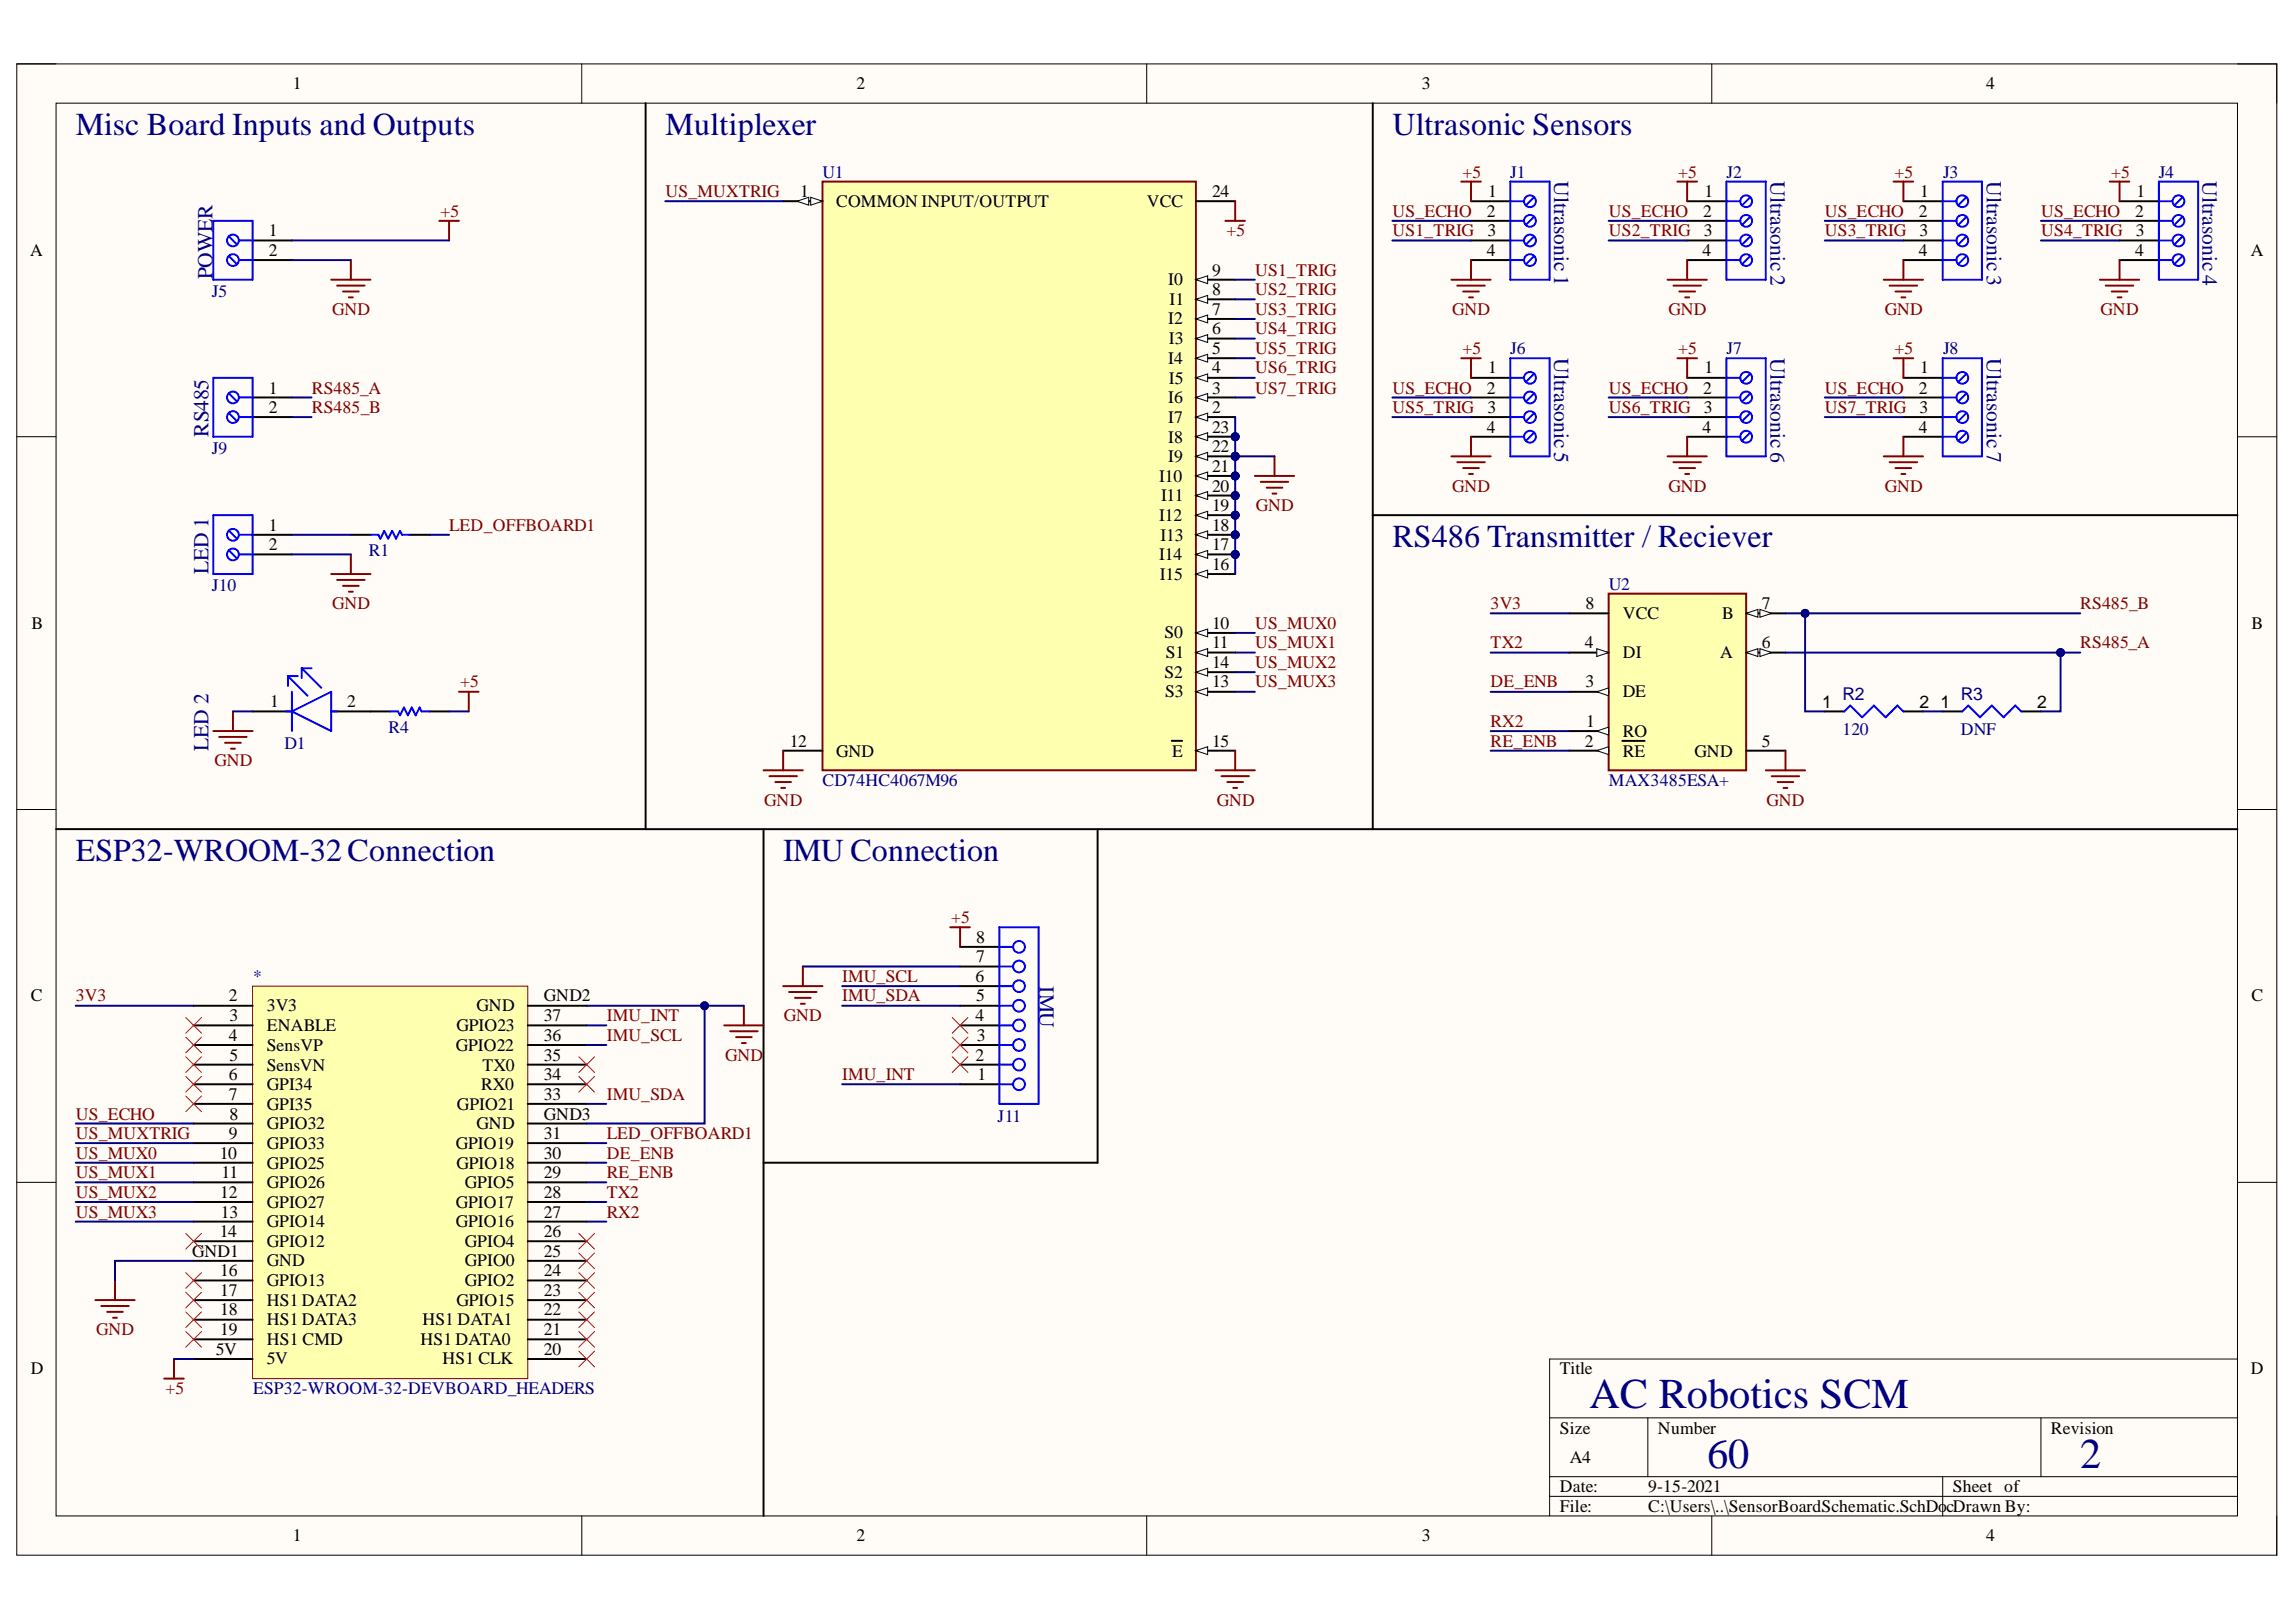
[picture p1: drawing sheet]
<svg xmlns="http://www.w3.org/2000/svg" width="297mm" height="210mm" viewBox="0 0 297 210" stroke-linecap="round" stroke-linejoin="round" font-family="sans-serif">
<defs><g id="words">
<g font-size="5.5" fill="#000080">
<text x="205.6" y="182.2">AC Robotics SCM</text>
<text x="220.8" y="189.9">60</text>
<text x="269.1" y="189.9">2</text>
</g>
<g font-size="4.1" fill="#000080">
<text x="9.8" y="17.5">Misc Board Inputs and Outputs</text>
<text x="86.1" y="17.5">Multiplexer</text>
<text x="180.2" y="17.5">Ultrasonic Sensors</text>
<text x="180.2" y="70.8">RS486 Transmitter / Reciever</text>
<text x="9.8" y="111.4">ESP32-WROOM-32 Connection</text>
<text x="101.3" y="111.4">IMU Connection</text>
</g>
<g font-size="2.8" fill="#000080">
<text x="201" y="23.5" transform="rotate(90 201 23.5)">Ultrasonic1</text>
<text x="229" y="23.5" transform="rotate(90 229 23.5)">Ultrasonic2</text>
<text x="257" y="23.5" transform="rotate(90 257 23.5)">Ultrasonic3</text>
<text x="285" y="23.5" transform="rotate(90 285 23.5)">Ultrasonic4</text>
<text x="27.5" y="36.2" transform="rotate(-90 27.5 36.2)">POWER</text>
<text x="201" y="46.4" transform="rotate(90 201 46.4)">Ultrasonic5</text>
<text x="229" y="46.4" transform="rotate(90 229 46.4)">Ultrasonic6</text>
<text x="257" y="46.4" transform="rotate(90 257 46.4)">Ultrasonic7</text>
<text x="27" y="56.5" transform="rotate(-90 27 56.5)">RS485</text>
<text x="27" y="74.3" transform="rotate(-90 27 74.3)">LED 1</text>
<text x="27" y="97.2" transform="rotate(-90 27 97.2)">LED 2</text>
<text x="134.5" y="127.7" transform="rotate(90 134.5 127.7)">IMU</text>
</g>
<g font-size="2.3">
<text x="37.9" y="11.6">1</text>
<text x="110.8" y="11.6">2</text>
<text x="184" y="11.6">3</text>
<text x="257" y="11.6">4</text>
<text x="103.5" y="25.5">1</text>
<text x="108.2" y="26.8">COMMON INPUT/OUTPUT</text>
<text x="148.4" y="26.8">VCC</text>
<text x="156.8" y="25.5">24</text>
<text x="192.3" y="28">2</text>
<text x="192.5" y="25.5">1</text>
<text x="220.3" y="28">2</text>
<text x="220.5" y="25.5">1</text>
<text x="248.2" y="28">2</text>
<text x="248.4" y="25.5">1</text>
<text x="276.2" y="28">2</text>
<text x="276.4" y="25.5">1</text>
<text x="3.9" y="33.1">A</text>
<text x="34.8" y="30.6">1</text>
<text x="34.8" y="33.1">2</text>
<text x="156.8" y="35.7">9</text>
<text x="192.3" y="33.1">4</text>
<text x="192.4" y="30.6">3</text>
<text x="220.2" y="33.1">4</text>
<text x="220.4" y="30.6">3</text>
<text x="248.2" y="33.1">4</text>
<text x="248.3" y="30.6">3</text>
<text x="276.2" y="33.1">4</text>
<text x="276.3" y="30.6">3</text>
<text x="291.2" y="33.1">A</text>
<text x="151.1" y="36.9">I0</text>
<text x="151.1" y="42">I2</text>
<text x="151.3" y="39.5">I1</text>
<text x="156.8" y="38.2">8</text>
<text x="156.8" y="40.7">7</text>
<text x="151.1" y="47.1">I4</text>
<text x="151.2" y="44.5">I3</text>
<text x="156.8" y="43.3">6</text>
<text x="156.8" y="45.8">5</text>
<text x="34.8" y="50.9">1</text>
<text x="34.8" y="53.5">2</text>
<text x="151.1" y="52.2">I6</text>
<text x="151.2" y="49.7">I5</text>
<text x="156.8" y="48.3">4</text>
<text x="156.8" y="50.9">3</text>
<text x="156.8" y="53.5">2</text>
<text x="192.3" y="50.9">2</text>
<text x="192.4" y="53.5">3</text>
<text x="192.5" y="48.3">1</text>
<text x="220.3" y="50.9">2</text>
<text x="220.4" y="53.5">3</text>
<text x="220.5" y="48.3">1</text>
<text x="248.2" y="50.9">2</text>
<text x="248.3" y="53.5">3</text>
<text x="248.4" y="48.3">1</text>
<text x="151.1" y="54.7">I7</text>
<text x="151.1" y="57.3">I8</text>
<text x="151.1" y="59.8">I9</text>
<text x="156.8" y="56">23</text>
<text x="156.8" y="58.5">22</text>
<text x="192.3" y="56">4</text>
<text x="220.2" y="56">4</text>
<text x="248.2" y="56">4</text>
<text x="150" y="62.3">I10</text>
<text x="150.2" y="64.9">I11</text>
<text x="156.8" y="61.1">21</text>
<text x="156.8" y="63.6">20</text>
<text x="34.8" y="68.7">1</text>
<text x="34.8" y="71.2">2</text>
<text x="150" y="67.4">I12</text>
<text x="150.1" y="70">I13</text>
<text x="156.8" y="66.2">19</text>
<text x="156.8" y="68.7">18</text>
<text x="156.8" y="71.2">17</text>
<text x="150" y="72.5">I14</text>
<text x="150" y="75">I15</text>
<text x="156.8" y="73.8">16</text>
<text x="4.1" y="81.4">B</text>
<text x="150.6" y="82.6">S0</text>
<text x="156.8" y="81.4">10</text>
<text x="156.8" y="83.9">11</text>
<text x="205" y="83.9">4</text>
<text x="205.1" y="78.8">8</text>
<text x="209.9" y="80.1">VCC</text>
<text x="222.8" y="80.1">B</text>
<text x="227.9" y="83.9">6</text>
<text x="227.9" y="78.8">7</text>
<text x="291.3" y="81.4">B</text>
<text x="150.6" y="87.7">S2</text>
<text x="150.8" y="85.2">S1</text>
<text x="156.8" y="86.4">14</text>
<text x="156.8" y="89">13</text>
<text x="205.1" y="89">3</text>
<text x="209.9" y="85.2">DI</text>
<text x="222.5" y="85.2">A</text>
<text x="34.9" y="91.5">1</text>
<text x="44.9" y="91.5">2</text>
<text x="150.7" y="90.2">S3</text>
<text x="205.2" y="94.1">1</text>
<text x="209.9" y="90.2">DE</text>
<text x="209.9" y="95.4">RO</text>
<text x="235.7" y="91.6">1</text>
<text x="248.3" y="91.6">2</text>
<text x="251" y="91.6">1</text>
<text x="263.6" y="91.6">2</text>
<text x="102.2" y="96.6">12</text>
<text x="108.2" y="97.9">GND</text>
<text x="151.7" y="97.9">E</text>
<text x="156.8" y="96.6">15</text>
<text x="205" y="96.6">2</text>
<text x="209.9" y="97.9">RE</text>
<text x="219.2" y="97.9">GND</text>
<text x="227.9" y="96.6">5</text>
<text x="126.3" y="124.5">7</text>
<text x="126.3" y="122">8</text>
<text x="4" y="129.6">C</text>
<text x="29.6" y="129.6">2</text>
<text x="34.5" y="130.9">3V3</text>
<text x="61.7" y="130.9">GND</text>
<text x="70.4" y="129.6">GND2</text>
<text x="126.2" y="127.1">6</text>
<text x="126.3" y="129.6">5</text>
<text x="291.3" y="129.6">C</text>
<text x="29.6" y="134.7">4</text>
<text x="29.7" y="132.1">3</text>
<text x="29.7" y="137.3">5</text>
<text x="34.5" y="133.4">ENABLE</text>
<text x="34.5" y="136">SensVP</text>
<text x="59" y="136">GPIO22</text>
<text x="59" y="133.4">GPIO23</text>
<text x="70.4" y="132.1">37</text>
<text x="70.4" y="134.7">36</text>
<text x="70.4" y="137.3">35</text>
<text x="126.2" y="137.3">2</text>
<text x="126.2" y="132.1">4</text>
<text x="126.4" y="134.7">3</text>
<text x="29.6" y="139.8">6</text>
<text x="29.6" y="142.4">7</text>
<text x="34.5" y="138.6">SensVN</text>
<text x="34.5" y="141.1">GPI34</text>
<text x="34.5" y="143.6">GPI35</text>
<text x="59.1" y="143.6">GPIO21</text>
<text x="62.3" y="141.1">RX0</text>
<text x="62.4" y="138.6">TX0</text>
<text x="70.4" y="139.8">34</text>
<text x="70.4" y="142.4">33</text>
<text x="126.4" y="139.8">1</text>
<text x="28.4" y="150">10</text>
<text x="29.6" y="147.4">9</text>
<text x="29.7" y="144.9">8</text>
<text x="34.5" y="146.2">GPIO32</text>
<text x="34.5" y="148.7">GPIO33</text>
<text x="59" y="148.7">GPIO19</text>
<text x="61.7" y="146.2">GND</text>
<text x="70.4" y="144.9">GND3</text>
<text x="70.4" y="147.4">31</text>
<text x="70.4" y="150">30</text>
<text x="28.5" y="155">12</text>
<text x="28.7" y="152.5">11</text>
<text x="34.5" y="151.2">GPIO25</text>
<text x="34.5" y="153.8">GPIO26</text>
<text x="59" y="151.2">GPIO18</text>
<text x="60.1" y="153.8">GPIO5</text>
<text x="70.4" y="152.5">29</text>
<text x="70.4" y="155">28</text>
<text x="28.4" y="160.1">14</text>
<text x="28.6" y="157.6">13</text>
<text x="34.5" y="156.3">GPIO27</text>
<text x="34.5" y="158.8">GPIO14</text>
<text x="34.5" y="161.4">GPIO12</text>
<text x="59" y="156.3">GPIO17</text>
<text x="59" y="158.8">GPIO16</text>
<text x="60.1" y="161.4">GPIO4</text>
<text x="70.4" y="157.6">27</text>
<text x="70.4" y="160.1">26</text>
<text x="24.9" y="162.6">GND1</text>
<text x="28.5" y="165.2">16</text>
<text x="28.5" y="167.7">17</text>
<text x="34.5" y="163.9">GND</text>
<text x="34.5" y="166.4">GPIO13</text>
<text x="60.1" y="163.9">GPIO0</text>
<text x="60.1" y="166.4">GPIO2</text>
<text x="70.4" y="162.6">25</text>
<text x="70.4" y="165.2">24</text>
<text x="70.4" y="167.7">23</text>
<text x="28.5" y="170.2">18</text>
<text x="28.5" y="172.8">19</text>
<text x="34.5" y="169">HS1 DATA2</text>
<text x="34.5" y="171.5">HS1 DATA3</text>
<text x="54.6" y="171.5">HS1 DATA1</text>
<text x="59" y="169">GPIO15</text>
<text x="70.4" y="170.2">22</text>
<text x="70.4" y="172.8">21</text>
<text x="4" y="177.8">D</text>
<text x="27.9" y="175.3">5V</text>
<text x="34.5" y="174">HS1 CMD</text>
<text x="34.5" y="176.6">5V</text>
<text x="54.4" y="174">HS1 DATA0</text>
<text x="57.3" y="176.6">HS1 CLK</text>
<text x="70.4" y="175.3">20</text>
<text x="201.8" y="177.8">Title</text>
<text x="291.2" y="177.8">D</text>
<text x="201.8" y="185.5">Size</text>
<text x="214.5" y="185.5">Number</text>
<text x="265.3" y="185.5">Revision</text>
<text x="203.1" y="189.3">A4</text>
<text x="201.8" y="193.1">Date:</text>
<text x="201.8" y="195.7">File:</text>
<text x="213.2" y="193.1">9-15-2021</text>
<text x="213.2" y="195.7">C:\Users\..\SensorBoardSchematic.SchDo</text>
<text x="251.8" y="195.7">cDrawn By:</text>
<text x="252.6" y="193.1">Sheet of</text>
<text x="37.9" y="199.5">1</text>
<text x="110.8" y="199.5">2</text>
<text x="184" y="199.5">3</text>
<text x="257" y="199.5">4</text>
</g>
<g font-size="2.3" fill="#000080">
<text x="106.4" y="23">U1</text>
<text x="195.4" y="23">J1</text>
<text x="223.4" y="23">J2</text>
<text x="251.4" y="23">J3</text>
<text x="279.3" y="23">J4</text>
<text x="27.4" y="38.4">J5</text>
<text x="195.4" y="45.8">J6</text>
<text x="223.4" y="45.8">J7</text>
<text x="251.4" y="45.8">J8</text>
<text x="27.4" y="58.8">J9</text>
<text x="47.7" y="72">R1</text>
<text x="27.4" y="76.5">J10</text>
<text x="208.2" y="76.3">U2</text>
<text x="50.2" y="94.9">R4</text>
<text x="238.3" y="95.1">120</text>
<text x="238.3" y="90.6">R2</text>
<text x="253.7" y="95.1">DNF</text>
<text x="253.7" y="90.6">R3</text>
<text x="36.8" y="96.9">D1</text>
<text x="106.4" y="101.7">CD74HC4067M96</text>
<text x="208.2" y="101.7">MAX3485ESA+</text>
<text x="32.7" y="127.1">*</text>
<text x="129.1" y="145.1">J11</text>
<text x="32.7" y="180.5">ESP32-WROOM-32-DEVBOARD_HEADERS</text>
</g>
<g font-size="2.3" fill="#800000">
<text x="189.2" y="23">+5</text>
<text x="217.1" y="23">+5</text>
<text x="245.1" y="23">+5</text>
<text x="273.1" y="23">+5</text>
<text x="57" y="28">+5</text>
<text x="86.1" y="25.5">US_MUXTRIG</text>
<text x="180.2" y="28">US_ECHO</text>
<text x="208.2" y="28">US_ECHO</text>
<text x="236.1" y="28">US_ECHO</text>
<text x="264.1" y="28">US_ECHO</text>
<text x="158.7" y="30.6">+5</text>
<text x="162.4" y="35.7">US1_TRIG</text>
<text x="180.2" y="30.6">US1_TRIG</text>
<text x="208.2" y="30.6">US2_TRIG</text>
<text x="236.1" y="30.6">US3_TRIG</text>
<text x="264.1" y="30.6">US4_TRIG</text>
<text x="43" y="40.7">GND</text>
<text x="162.4" y="40.7">US3_TRIG</text>
<text x="162.4" y="38.2">US2_TRIG</text>
<text x="187.9" y="40.7">GND</text>
<text x="215.9" y="40.7">GND</text>
<text x="243.8" y="40.7">GND</text>
<text x="271.8" y="40.7">GND</text>
<text x="162.4" y="45.8">US5_TRIG</text>
<text x="162.4" y="43.3">US4_TRIG</text>
<text x="189.2" y="45.8">+5</text>
<text x="217.1" y="45.8">+5</text>
<text x="245.1" y="45.8">+5</text>
<text x="40.3" y="50.9">RS485_A</text>
<text x="40.3" y="53.5">RS485_B</text>
<text x="162.4" y="50.9">US7_TRIG</text>
<text x="162.4" y="48.3">US6_TRIG</text>
<text x="180.2" y="50.9">US_ECHO</text>
<text x="180.2" y="53.5">US5_TRIG</text>
<text x="208.2" y="50.9">US_ECHO</text>
<text x="208.2" y="53.5">US6_TRIG</text>
<text x="236.1" y="50.9">US_ECHO</text>
<text x="236.1" y="53.5">US7_TRIG</text>
<text x="187.9" y="63.6">GND</text>
<text x="215.9" y="63.6">GND</text>
<text x="243.8" y="63.6">GND</text>
<text x="58.1" y="68.7">LED_OFFBOARD1</text>
<text x="162.5" y="66.2">GND</text>
<text x="43" y="78.8">GND</text>
<text x="162.4" y="81.4">US_MUX0</text>
<text x="162.4" y="83.9">US_MUX1</text>
<text x="192.8" y="78.8">3V3</text>
<text x="192.8" y="83.9">TX2</text>
<text x="269.1" y="78.8">RS485_B</text>
<text x="269.1" y="83.9">RS485_A</text>
<text x="59.5" y="89">+5</text>
<text x="162.4" y="86.4">US_MUX2</text>
<text x="162.4" y="89">US_MUX3</text>
<text x="192.8" y="89">DE_ENB</text>
<text x="192.8" y="94.1">RX2</text>
<text x="27.7" y="99.2">GND</text>
<text x="192.8" y="96.6">RE_ENB</text>
<text x="98.9" y="104.3">GND</text>
<text x="157.4" y="104.3">GND</text>
<text x="228.5" y="104.3">GND</text>
<text x="123.1" y="119.5">+5</text>
<text x="9.8" y="129.6">3V3</text>
<text x="108.9" y="129.6">IMU_SDA</text>
<text x="108.9" y="127.1">IMU_SCL</text>
<text x="78.5" y="132.1">IMU_INT</text>
<text x="78.5" y="134.7">IMU_SCL</text>
<text x="93.8" y="137.3">GND</text>
<text x="101.4" y="132.1">GND</text>
<text x="78.5" y="142.4">IMU_SDA</text>
<text x="108.9" y="139.8">IMU_INT</text>
<text x="9.8" y="144.9">US_ECHO</text>
<text x="9.8" y="150">US_MUX0</text>
<text x="9.8" y="147.4">US_MUXTRIG</text>
<text x="78.5" y="147.4">LED_OFFBOARD1</text>
<text x="78.5" y="150">DE_ENB</text>
<text x="9.8" y="152.5">US_MUX1</text>
<text x="9.8" y="155">US_MUX2</text>
<text x="78.5" y="155">TX2</text>
<text x="78.5" y="152.5">RE_ENB</text>
<text x="9.8" y="157.6">US_MUX3</text>
<text x="78.5" y="157.6">RX2</text>
<text x="12.4" y="172.8">GND</text>
<text x="21.4" y="180.5">+5</text>
</g>
</g></defs>
<path d="M2.2 8.3h292.4v193h-292.4z" fill-rule="evenodd" fill="#fffcf8"/>
<path d="M2.2 8.3h292.4v193h-292.4z" fill="none" stroke="#000" stroke-width=".13"/>
<path d="M7.3 13.4h282.2v182.8h-282.2z" fill-rule="evenodd" fill="#fffcf8"/>
<g fill="none" stroke="#000" stroke-width=".13">
<path d="M2.2 8.3h5.1M7.3 13.4h282.2v182.8h-282.2zM75.3 8.3v5M148.4 8.3v5M221.5 8.3v5.1M289.5 8.3h5.1v5.1M2.2 56.5h5.1M289.5 56.5h5.1M2.2 104.8h5.1M289.5 104.8h5.1M2.2 153h5.1M289.5 153h5.1"/>
<path d="M289.5 175.9h-89v20.3M75.3 196.2v5.1M148.4 196.2v5.1M200.5 183.5h89M200.5 191.1h89M200.5 193.6h89M213.2 183.5v7.6M221.5 196.2v5.1M251.3 191.1v5.1M264 183.5v7.6M294.6 196.2v5.1"/>
</g>
<path d="M32.7 31.1h5.1M32.7 33.7h5.1" fill="none" stroke="#000" stroke-width=".25"/>
<circle cx="30.1" cy="31.1" r=".76" fill="#fff"/>
<g fill="none" stroke="#00f" stroke-width=".25">
<path d="M29.6 30.6l1.1 1.1"/>
<circle cx="30.1" cy="31.1" r=".76"/>
</g>
<circle cx="30.1" cy="33.7" r=".76" fill="#fff"/>
<g fill="none" stroke="#00f" stroke-width=".25">
<path d="M27.6 28.6h5.1v7.6h-5.1zM29.6 33.1l1.1 1.1M30.9 31.1h1.8M30.9 33.7h1.8"/>
<circle cx="30.1" cy="33.7" r=".76"/>
</g>
<path d="M42.8 36.2h5.1M43.6 37h3.6M44.4 37.7h2M45.1 38.5h.5M45.4 33.7v2.5M56.8 28.6h2.6M58.1 28.6v2.5" fill="none" stroke="#800000" stroke-width=".25"/>
<circle cx="159.8" cy="56.5" r=".51" fill="#000080"/>
<circle cx="159.8" cy="56.5" r=".51" fill="none" stroke="#000080" stroke-width=".13"/>
<circle cx="159.8" cy="59.1" r=".51" fill="#000080"/>
<circle cx="159.8" cy="59.1" r=".51" fill="none" stroke="#000080" stroke-width=".13"/>
<circle cx="159.8" cy="61.6" r=".51" fill="#000080"/>
<circle cx="159.8" cy="61.6" r=".51" fill="none" stroke="#000080" stroke-width=".13"/>
<circle cx="159.8" cy="64.1" r=".51" fill="#000080"/>
<circle cx="159.8" cy="64.1" r=".51" fill="none" stroke="#000080" stroke-width=".13"/>
<circle cx="159.8" cy="66.7" r=".51" fill="#000080"/>
<circle cx="159.8" cy="66.7" r=".51" fill="none" stroke="#000080" stroke-width=".13"/>
<circle cx="159.8" cy="69.2" r=".51" fill="#000080"/>
<circle cx="159.8" cy="69.2" r=".51" fill="none" stroke="#000080" stroke-width=".13"/>
<circle cx="159.8" cy="71.7" r=".51" fill="#000080"/>
<circle cx="159.8" cy="71.7" r=".51" fill="none" stroke="#000080" stroke-width=".13"/>
<path d="M106.4 23.5h48.3v76.2h-48.3z" fill-rule="evenodd" fill="#ffffb0"/>
<path d="M106.4 23.5h48.3v76.2h-48.3z" fill="none" stroke="#800000" stroke-width=".25"/>
<path d="M154.7 26h5.1M154.7 97.1h5.1" fill="none" stroke="#000" stroke-width=".25"/>
<path d="M154.7 97.1l1.5-.5v1.1z" fill="#f8fcff"/>
<path d="M154.7 97.1l1.5-.5v1.1z" fill="none" stroke="#000" stroke-width=".13"/>
<path d="M101.3 26h5.1M151.6 95.9h1.3" fill="none" stroke="#000" stroke-width=".25"/>
<path d="M104.9 25.5l1.5 .5-1.5 .6z" fill="#f8fcff"/>
<path d="M104.9 25.5l1.5 .5-1.5 .6z" fill="none" stroke="#000" stroke-width=".13"/>
<path d="M103.1 26l1.5-.5v1.1z" fill="#f8fcff"/>
<path d="M103.1 26l1.5-.5v1.1z" fill="none" stroke="#000" stroke-width=".13"/>
<path d="M154.7 36.2h5.1" fill="none" stroke="#000" stroke-width=".25"/>
<path d="M154.7 36.2l1.5-.5v1z" fill="#f8fcff"/>
<path d="M154.7 36.2l1.5-.5v1z" fill="none" stroke="#000" stroke-width=".13"/>
<path d="M154.7 38.7h5.1" fill="none" stroke="#000" stroke-width=".25"/>
<path d="M154.7 38.7l1.5-.5v1z" fill="#f8fcff"/>
<path d="M154.7 38.7l1.5-.5v1z" fill="none" stroke="#000" stroke-width=".13"/>
<path d="M154.7 41.3h5.1" fill="none" stroke="#000" stroke-width=".25"/>
<path d="M154.7 41.3l1.5-.5v1z" fill="#f8fcff"/>
<path d="M154.7 41.3l1.5-.5v1z" fill="none" stroke="#000" stroke-width=".13"/>
<path d="M154.7 43.8h5.1" fill="none" stroke="#000" stroke-width=".25"/>
<path d="M154.7 43.8l1.5-.5v1z" fill="#f8fcff"/>
<path d="M154.7 43.8l1.5-.5v1z" fill="none" stroke="#000" stroke-width=".13"/>
<path d="M154.7 46.4h5.1" fill="none" stroke="#000" stroke-width=".25"/>
<path d="M154.7 46.4l1.5-.6v1.1z" fill="#f8fcff"/>
<path d="M154.7 46.4l1.5-.6v1.1z" fill="none" stroke="#000" stroke-width=".13"/>
<path d="M154.7 48.9h5.1" fill="none" stroke="#000" stroke-width=".25"/>
<path d="M154.7 48.9l1.5-.5v1z" fill="#f8fcff"/>
<path d="M154.7 48.9l1.5-.5v1z" fill="none" stroke="#000" stroke-width=".13"/>
<path d="M154.7 51.4h5.1" fill="none" stroke="#000" stroke-width=".25"/>
<path d="M154.7 51.4l1.5-.5v1z" fill="#f8fcff"/>
<path d="M154.7 51.4l1.5-.5v1z" fill="none" stroke="#000" stroke-width=".13"/>
<path d="M154.7 54h5.1" fill="none" stroke="#000" stroke-width=".25"/>
<path d="M154.7 54l1.5-.5v1z" fill="#f8fcff"/>
<path d="M154.7 54l1.5-.5v1z" fill="none" stroke="#000" stroke-width=".13"/>
<path d="M154.7 56.5h5.1" fill="none" stroke="#000" stroke-width=".25"/>
<path d="M154.7 56.5l1.5-.5v1z" fill="#f8fcff"/>
<path d="M154.7 56.5l1.5-.5v1z" fill="none" stroke="#000" stroke-width=".13"/>
<circle cx="159.8" cy="56.5" r=".51" fill="#000080"/>
<circle cx="159.8" cy="56.5" r=".51" fill="none" stroke="#000080" stroke-width=".13"/>
<path d="M154.7 59.1h5.1" fill="none" stroke="#000" stroke-width=".25"/>
<path d="M154.7 59.1l1.5-.6v1.1z" fill="#f8fcff"/>
<path d="M154.7 59.1l1.5-.6v1.1z" fill="none" stroke="#000" stroke-width=".13"/>
<circle cx="159.8" cy="59.1" r=".51" fill="#000080"/>
<circle cx="159.8" cy="59.1" r=".51" fill="none" stroke="#000080" stroke-width=".13"/>
<path d="M154.7 61.6h5.1" fill="none" stroke="#000" stroke-width=".25"/>
<path d="M154.7 61.6l1.5-.5v1z" fill="#f8fcff"/>
<path d="M154.7 61.6l1.5-.5v1z" fill="none" stroke="#000" stroke-width=".13"/>
<circle cx="159.8" cy="61.6" r=".51" fill="#000080"/>
<circle cx="159.8" cy="61.6" r=".51" fill="none" stroke="#000080" stroke-width=".13"/>
<path d="M154.7 64.1h5.1" fill="none" stroke="#000" stroke-width=".25"/>
<path d="M154.7 64.1l1.5-.5v1z" fill="#f8fcff"/>
<path d="M154.7 64.1l1.5-.5v1z" fill="none" stroke="#000" stroke-width=".13"/>
<circle cx="159.8" cy="64.1" r=".51" fill="#000080"/>
<circle cx="159.8" cy="64.1" r=".51" fill="none" stroke="#000080" stroke-width=".13"/>
<path d="M154.7 66.7h5.1" fill="none" stroke="#000" stroke-width=".25"/>
<path d="M154.7 66.7l1.5-.5v1z" fill="#f8fcff"/>
<path d="M154.7 66.7l1.5-.5v1z" fill="none" stroke="#000" stroke-width=".13"/>
<circle cx="159.8" cy="66.7" r=".51" fill="#000080"/>
<circle cx="159.8" cy="66.7" r=".51" fill="none" stroke="#000080" stroke-width=".13"/>
<path d="M154.7 69.2h5.1" fill="none" stroke="#000" stroke-width=".25"/>
<path d="M154.7 69.2l1.5-.5v1z" fill="#f8fcff"/>
<path d="M154.7 69.2l1.5-.5v1z" fill="none" stroke="#000" stroke-width=".13"/>
<circle cx="159.8" cy="69.2" r=".51" fill="#000080"/>
<circle cx="159.8" cy="69.2" r=".51" fill="none" stroke="#000080" stroke-width=".13"/>
<path d="M154.7 71.7h5.1" fill="none" stroke="#000" stroke-width=".25"/>
<path d="M154.7 71.7l1.5-.5v1.1z" fill="#f8fcff"/>
<path d="M154.7 71.7l1.5-.5v1.1z" fill="none" stroke="#000" stroke-width=".13"/>
<circle cx="159.8" cy="71.7" r=".51" fill="#000080"/>
<circle cx="159.8" cy="71.7" r=".51" fill="none" stroke="#000080" stroke-width=".13"/>
<path d="M154.7 74.3h5.1" fill="none" stroke="#000" stroke-width=".25"/>
<path d="M154.7 74.3l1.5-.5v1z" fill="#f8fcff"/>
<path d="M154.7 74.3l1.5-.5v1z" fill="none" stroke="#000" stroke-width=".13"/>
<path d="M154.7 81.9h5.1" fill="none" stroke="#000" stroke-width=".25"/>
<path d="M154.7 81.9l1.5-.5v1z" fill="#f8fcff"/>
<path d="M154.7 81.9l1.5-.5v1z" fill="none" stroke="#000" stroke-width=".13"/>
<path d="M154.7 84.4h5.1" fill="none" stroke="#000" stroke-width=".25"/>
<path d="M154.7 84.4l1.5-.5v1.1z" fill="#f8fcff"/>
<path d="M154.7 84.4l1.5-.5v1.1z" fill="none" stroke="#000" stroke-width=".13"/>
<path d="M154.7 87h5.1" fill="none" stroke="#000" stroke-width=".25"/>
<path d="M154.7 87l1.5-.5v1z" fill="#f8fcff"/>
<path d="M154.7 87l1.5-.5v1z" fill="none" stroke="#000" stroke-width=".13"/>
<path d="M154.7 89.5h5.1" fill="none" stroke="#000" stroke-width=".25"/>
<path d="M154.7 89.5l1.5-.5v1z" fill="#f8fcff"/>
<path d="M154.7 89.5l1.5-.5v1z" fill="none" stroke="#000" stroke-width=".13"/>
<path d="M190.3 26h5.1M190.3 28.6h5.1M101.3 97.1h5.1" fill="none" stroke="#000" stroke-width=".25"/>
<path d="M98.8 99.7h5.1M101.3 97.1v2.6M157.3 99.7h5M159.8 97.1v2.6M99.5 100.4h3.6M100.3 101.2h2M101.1 102h.5M158 100.4h3.6M158.8 101.2h2M159.5 102h.6" fill="none" stroke="#800000" stroke-width=".25"/>
<circle cx="197.9" cy="26" r=".76" fill="#fff"/>
<g fill="none" stroke="#00f" stroke-width=".25">
<path d="M198.5 25.5l-1.1 1.1"/>
<circle cx="197.9" cy="26" r=".76"/>
</g>
<circle cx="197.9" cy="28.6" r=".76" fill="#fff"/>
<g fill="none" stroke="#00f" stroke-width=".25">
<path d="M195.4 26h1.8M195.4 28.6h1.8M198.5 28l-1.1 1.1"/>
<circle cx="197.9" cy="28.6" r=".76"/>
</g>
<circle cx="197.9" cy="31.1" r=".76" fill="#fff"/>
<g fill="none" stroke="#00f" stroke-width=".25">
<path d="M195.4 31.1h1.8M195.4 23.5h5.1v12.7h-5.1zM198.5 30.6l-1.1 1.1"/>
<circle cx="197.9" cy="31.1" r=".76"/>
</g>
<path d="M190.3 31.1h5.1M190.3 33.7h5.1" fill="none" stroke="#000" stroke-width=".25"/>
<circle cx="197.9" cy="33.7" r=".76" fill="#fff"/>
<g fill="none" stroke="#00f" stroke-width=".25">
<path d="M195.4 33.7h1.8M198.5 33.1l-1.1 1.1M47.9 69.2h1.1l.2 .5 .5-1 .5 1 .5-1 .5 1 .5-1 .3 .5h1M129.3 120h5.1v22.9h-5.1zM129.3 137.8h1.8M129.3 135.2h1.8M129.3 132.7h1.8M129.3 130.2h1.8M129.3 127.6h1.8M129.3 125.1h1.8M129.3 122.5h1.8M129.3 140.3h1.8"/>
<circle cx="197.9" cy="33.7" r=".76"/>
<circle cx="131.8" cy="132.7" r=".76"/>
<circle cx="131.8" cy="122.5" r=".76"/>
<circle cx="131.8" cy="127.6" r=".76"/>
<circle cx="131.8" cy="125.1" r=".76"/>
<circle cx="131.8" cy="130.2" r=".76"/>
<circle cx="131.8" cy="135.2" r=".76"/>
<circle cx="131.8" cy="137.8" r=".76"/>
<circle cx="131.8" cy="140.3" r=".76"/>
</g>
<g fill="none" stroke="#800000" stroke-width=".25">
<path d="M158.5 28.6h2.6M159.8 26v2.6M187.8 36.2h5.1M188.5 37h3.6M189 23.5h2.6M189.3 37.7h2M190.1 38.5h.5M190.3 23.5v2.5M190.3 33.7v2.5M164.9 59.1v2.5M162.3 61.6h5.1M163.1 62.4h3.6"/>
<path d="M163.9 63.1h2M164.6 63.9h.5M122.9 120h2.6M124.2 120v2.5M101.3 127.6h5.1M102.1 128.4h3.5M102.9 129.1h2M103.6 129.9h.5M103.9 125.1v2.5"/>
</g>
<path d="M32.7 69.2h5.1M32.7 71.7h5.1M45.4 69.2h2.5M53 69.2h2.6M124.2 135.2h5.1M124.2 130.2h5.1M124.2 137.8h5.1M124.2 132.7h5.1M124.2 125.1h5.1M124.2 127.6h5.1M124.2 122.5h5.1M124.2 140.3h5.1" fill="none" stroke="#000" stroke-width=".25"/>
<path d="M123.2 131.7l2 2M123.2 134.2l2 2M123.2 136.8l2 2M125.2 131.7l-2 2M125.2 134.2l-2 2M125.2 136.8l-2 2" fill="none" stroke="#f00" stroke-width=".13"/>
<circle cx="30.1" cy="69.2" r=".76" fill="#fff"/>
<g fill="none" stroke="#00f" stroke-width=".25">
<path d="M29.6 68.7l1.1 1"/>
<circle cx="30.1" cy="69.2" r=".76"/>
</g>
<circle cx="30.1" cy="71.7" r=".76" fill="#fff"/>
<g fill="none" stroke="#00f" stroke-width=".25">
<path d="M27.6 66.7h5.1v7.6h-5.1zM29.6 71.2l1.1 1.1M30.9 69.2h1.8M30.9 71.7h1.8M37 92.1h.8M37.3 87.5l2.5 2.5M37.3 87.5h1.2M37.3 87.5v1.3M37.8 92.1l5-2.6v5.1zM37.8 89.5v5.1M39 86.5l2.6 2.5M39 86.5h1.3"/>
<path d="M39 86.5v1.2M42.8 92.1h.8M50.5 92.1h1l.2 .5 .6-1 .5 1 .5-1 .5 1 .5-1 .2 .5h1.1"/>
<circle cx="30.1" cy="71.7" r=".76"/>
</g>
<path d="M218.3 26h5.1M218.3 28.6h5.1M32.7 92.1h5.1M42.8 92.1h7.7M55.6 92.1h2.5" fill="none" stroke="#000" stroke-width=".25"/>
<path d="M42.8 74.3h5.1M43.6 75h3.6M44.4 75.8h2M45.1 76.6h.5M45.4 71.7v2.6M27.6 94.6h5.1M28.4 95.4h3.5M29.1 96.1h2.1M29.9 96.9h.5M30.1 92.1v2.5" fill="none" stroke="#800000" stroke-width=".25"/>
<circle cx="225.9" cy="26" r=".76" fill="#fff"/>
<g fill="none" stroke="#00f" stroke-width=".25">
<path d="M226.4 25.5l-1 1.1"/>
<circle cx="225.9" cy="26" r=".76"/>
</g>
<circle cx="225.9" cy="28.6" r=".76" fill="#fff"/>
<g fill="none" stroke="#00f" stroke-width=".25">
<path d="M223.4 26h1.7M223.4 28.6h1.7M226.4 28l-1 1.1"/>
<circle cx="225.9" cy="28.6" r=".76"/>
</g>
<circle cx="225.9" cy="31.1" r=".76" fill="#fff"/>
<g fill="none" stroke="#00f" stroke-width=".25">
<path d="M223.4 31.1h1.7M223.4 23.5h5v12.7h-5zM226.4 30.6l-1 1.1"/>
<circle cx="225.9" cy="31.1" r=".76"/>
</g>
<path d="M218.3 31.1h5.1M218.3 33.7h5.1" fill="none" stroke="#000" stroke-width=".25"/>
<circle cx="225.9" cy="33.7" r=".76" fill="#fff"/>
<g fill="none" stroke="#00f" stroke-width=".25">
<path d="M223.4 33.7h1.7M226.4 33.1l-1 1.1"/>
<circle cx="225.9" cy="33.7" r=".76"/>
</g>
<path d="M215.7 36.2h5.1M216.5 37h3.6M217 23.5h2.6M217.3 37.7h2M218 38.5h.5M218.3 23.5v2.5M218.3 33.7v2.5" fill="none" stroke="#800000" stroke-width=".25"/>
<path d="M246.2 26h5.1M246.2 28.6h5.1" fill="none" stroke="#000" stroke-width=".25"/>
<circle cx="253.9" cy="26" r=".76" fill="#fff"/>
<g fill="none" stroke="#00f" stroke-width=".25">
<path d="M254.4 25.5l-1.1 1.1"/>
<circle cx="253.9" cy="26" r=".76"/>
</g>
<circle cx="253.9" cy="28.6" r=".76" fill="#fff"/>
<g fill="none" stroke="#00f" stroke-width=".25">
<path d="M251.3 26h1.8M251.3 28.6h1.8M254.4 28l-1.1 1.1"/>
<circle cx="253.9" cy="28.6" r=".76"/>
</g>
<circle cx="253.9" cy="31.1" r=".76" fill="#fff"/>
<g fill="none" stroke="#00f" stroke-width=".25">
<path d="M251.3 31.1h1.8M251.3 23.5h5.1v12.7h-5.1zM254.4 30.6l-1.1 1.1"/>
<circle cx="253.9" cy="31.1" r=".76"/>
</g>
<path d="M246.2 31.1h5.1M246.2 33.7h5.1" fill="none" stroke="#000" stroke-width=".25"/>
<circle cx="253.9" cy="33.7" r=".76" fill="#fff"/>
<g fill="none" stroke="#00f" stroke-width=".25">
<path d="M251.3 33.7h1.8M254.4 33.1l-1.1 1.1"/>
<circle cx="253.9" cy="33.7" r=".76"/>
</g>
<path d="M243.7 36.2h5.1M244.5 37h3.5M245 23.5h2.5M245.2 37.7h2.1M246 38.5h.5M246.2 23.5v2.5M246.2 33.7v2.5" fill="none" stroke="#800000" stroke-width=".25"/>
<path d="M274.2 26h5.1M274.2 28.6h5.1" fill="none" stroke="#000" stroke-width=".25"/>
<circle cx="281.8" cy="26" r=".76" fill="#fff"/>
<g fill="none" stroke="#00f" stroke-width=".25">
<path d="M282.4 25.5l-1.1 1.1"/>
<circle cx="281.8" cy="26" r=".76"/>
</g>
<circle cx="281.8" cy="28.6" r=".76" fill="#fff"/>
<g fill="none" stroke="#00f" stroke-width=".25">
<path d="M279.3 26h1.8M279.3 28.6h1.8M282.4 28l-1.1 1.1"/>
<circle cx="281.8" cy="28.6" r=".76"/>
</g>
<circle cx="281.8" cy="31.1" r=".76" fill="#fff"/>
<g fill="none" stroke="#00f" stroke-width=".25">
<path d="M279.3 31.1h1.8M279.3 23.5h5.1v12.7h-5.1zM282.4 30.6l-1.1 1.1"/>
<circle cx="281.8" cy="31.1" r=".76"/>
</g>
<path d="M274.2 31.1h5.1M274.2 33.7h5.1" fill="none" stroke="#000" stroke-width=".25"/>
<circle cx="281.8" cy="33.7" r=".76" fill="#fff"/>
<g fill="none" stroke="#00f" stroke-width=".25">
<path d="M279.3 33.7h1.8M282.4 33.1l-1.1 1.1"/>
<circle cx="281.8" cy="33.7" r=".76"/>
</g>
<path d="M271.7 36.2h5M272.4 37h3.6M272.9 23.5h2.6M273.2 37.7h2M274 38.5h.5M274.2 23.5v2.5M274.2 33.7v2.5" fill="none" stroke="#800000" stroke-width=".25"/>
<path d="M190.3 48.9h5.1M190.3 51.4h5.1" fill="none" stroke="#000" stroke-width=".25"/>
<circle cx="197.9" cy="48.9" r=".76" fill="#fff"/>
<g fill="none" stroke="#00f" stroke-width=".25">
<path d="M198.5 48.4l-1.1 1"/>
<circle cx="197.9" cy="48.9" r=".76"/>
</g>
<circle cx="197.9" cy="51.4" r=".77" fill="#fff"/>
<g fill="none" stroke="#00f" stroke-width=".25">
<path d="M195.4 48.9h1.8M195.4 51.4h1.8M198.5 50.9l-1.1 1.1"/>
<circle cx="197.9" cy="51.4" r=".77"/>
</g>
<circle cx="197.9" cy="54" r=".76" fill="#fff"/>
<g fill="none" stroke="#00f" stroke-width=".25">
<path d="M195.4 54h1.8M195.4 46.4h5.1v12.7h-5.1zM198.5 53.4l-1.1 1.1"/>
<circle cx="197.9" cy="54" r=".76"/>
</g>
<path d="M190.3 54h5.1M190.3 56.5h5.1" fill="none" stroke="#000" stroke-width=".25"/>
<circle cx="197.9" cy="56.5" r=".77" fill="#fff"/>
<g fill="none" stroke="#00f" stroke-width=".25">
<path d="M195.4 56.5h1.8M198.5 56l-1.1 1.1"/>
<circle cx="197.9" cy="56.5" r=".77"/>
</g>
<path d="M187.8 59.1h5.1M188.5 59.8h3.6M189 46.4h2.6M190.3 46.4v2.5M190.3 56.5v2.6M189.3 60.6h2M190.1 61.3h.5" fill="none" stroke="#800000" stroke-width=".25"/>
<path d="M218.3 48.9h5.1M218.3 51.4h5.1" fill="none" stroke="#000" stroke-width=".25"/>
<circle cx="225.9" cy="48.9" r=".76" fill="#fff"/>
<g fill="none" stroke="#00f" stroke-width=".25">
<path d="M226.4 48.4l-1 1"/>
<circle cx="225.9" cy="48.9" r=".76"/>
</g>
<circle cx="225.9" cy="51.4" r=".76" fill="#fff"/>
<g fill="none" stroke="#00f" stroke-width=".25">
<path d="M223.4 48.9h1.7M223.4 51.4h1.7M226.4 50.9l-1 1.1"/>
<circle cx="225.9" cy="51.4" r=".76"/>
</g>
<circle cx="225.9" cy="54" r=".76" fill="#fff"/>
<g fill="none" stroke="#00f" stroke-width=".25">
<path d="M223.4 54h1.7M223.4 46.4h5v12.7h-5zM226.4 53.4l-1 1.1"/>
<circle cx="225.9" cy="54" r=".76"/>
</g>
<path d="M218.3 54h5.1M218.3 56.5h5.1" fill="none" stroke="#000" stroke-width=".25"/>
<circle cx="225.9" cy="56.5" r=".76" fill="#fff"/>
<g fill="none" stroke="#00f" stroke-width=".25">
<path d="M223.4 56.5h1.7M226.4 56l-1 1.1"/>
<circle cx="225.9" cy="56.5" r=".76"/>
</g>
<path d="M215.7 59.1h5.1M216.5 59.8h3.6M217 46.4h2.6M218.3 46.4v2.5M218.3 56.5v2.6M217.3 60.6h2M218 61.3h.5" fill="none" stroke="#800000" stroke-width=".25"/>
<path d="M246.2 48.9h5.1M246.2 51.4h5.1" fill="none" stroke="#000" stroke-width=".25"/>
<circle cx="253.9" cy="48.9" r=".76" fill="#fff"/>
<g fill="none" stroke="#00f" stroke-width=".25">
<path d="M254.4 48.4l-1.1 1"/>
<circle cx="253.9" cy="48.9" r=".76"/>
</g>
<circle cx="253.9" cy="51.4" r=".76" fill="#fff"/>
<g fill="none" stroke="#00f" stroke-width=".25">
<path d="M251.3 48.9h1.8M251.3 51.4h1.8M254.4 50.9l-1.1 1.1"/>
<circle cx="253.9" cy="51.4" r=".76"/>
</g>
<circle cx="253.9" cy="54" r=".76" fill="#fff"/>
<g fill="none" stroke="#00f" stroke-width=".25">
<path d="M251.3 54h1.8M251.3 46.4h5.1v12.7h-5.1zM254.4 53.4l-1.1 1.1"/>
<circle cx="253.9" cy="54" r=".76"/>
</g>
<path d="M246.2 54h5.1M246.2 56.5h5.1" fill="none" stroke="#000" stroke-width=".25"/>
<circle cx="253.9" cy="56.5" r=".76" fill="#fff"/>
<g fill="none" stroke="#00f" stroke-width=".25">
<path d="M251.3 56.5h1.8M254.4 56l-1.1 1.1"/>
<circle cx="253.9" cy="56.5" r=".76"/>
</g>
<g fill="none" stroke="#800000" stroke-width=".25">
<path d="M243.7 59.1h5.1M244.5 59.8h3.5M245 46.4h2.5M246.2 46.4v2.5M246.2 56.5v2.6M245.2 60.6h2.1M246 61.3h.5M12.3 168.2h5.1M13.1 169h3.6M13.9 169.8h2M14.6 170.5h.5M14.9 165.7v2.5"/>
<path d="M21.2 178.4h2.6M22.5 175.9v2.5"/>
</g>
<path d="M208.1 76.8h17.8v22.9h-17.8z" fill-rule="evenodd" fill="#ffffb0"/>
<path d="M208.1 76.8h17.8v22.9h-17.8z" fill="none" stroke="#800000" stroke-width=".25"/>
<path d="M203 79.4h5.1M203 97.1h5.1" fill="none" stroke="#000" stroke-width=".25"/>
<path d="M206.6 97.1l1.5-.5v1.1z" fill="#f8fcff"/>
<path d="M206.6 97.1l1.5-.5v1.1z" fill="none" stroke="#000" stroke-width=".13"/>
<path d="M209.9 95.9h2.9M225.9 84.5h5.1" fill="none" stroke="#000" stroke-width=".25"/>
<path d="M225.9 84.5l1.5-.6v1.1z" fill="#f8fcff"/>
<path d="M225.9 84.5l1.5-.6v1.1z" fill="none" stroke="#000" stroke-width=".13"/>
<path d="M227.7 83.9l1.5 .6-1.5 .5z" fill="#f8fcff"/>
<path d="M227.7 83.9l1.5 .6-1.5 .5z" fill="none" stroke="#000" stroke-width=".13"/>
<path d="M225.9 79.4h5.1" fill="none" stroke="#000" stroke-width=".25"/>
<path d="M225.9 79.4l1.5-.5v1z" fill="#f8fcff"/>
<path d="M225.9 79.4l1.5-.5v1z" fill="none" stroke="#000" stroke-width=".13"/>
<path d="M227.7 78.9l1.5 .5-1.5 .5z" fill="#f8fcff"/>
<path d="M227.7 78.9l1.5 .5-1.5 .5z" fill="none" stroke="#000" stroke-width=".13"/>
<path d="M203 89.5h5.1" fill="none" stroke="#000" stroke-width=".25"/>
<path d="M206.6 89.5l1.5-.5v1z" fill="#f8fcff"/>
<path d="M206.6 89.5l1.5-.5v1z" fill="none" stroke="#000" stroke-width=".13"/>
<path d="M203 84.5h5.1" fill="none" stroke="#000" stroke-width=".25"/>
<path d="M206.6 83.9l1.5 .6-1.5 .5z" fill="#f8fcff"/>
<path d="M206.6 83.9l1.5 .6-1.5 .5z" fill="none" stroke="#000" stroke-width=".13"/>
<path d="M203 94.6h5.1" fill="none" stroke="#000" stroke-width=".25"/>
<path d="M206.6 94.6l1.5-.5v1z" fill="#f8fcff"/>
<path d="M206.6 94.6l1.5-.5v1z" fill="none" stroke="#000" stroke-width=".13"/>
<path d="M32.7 51.4h5.1M32.7 54h5.1M225.9 97.1h5.1" fill="none" stroke="#000" stroke-width=".25"/>
<path d="M228.4 99.7h5.1M231 97.1v2.6M229.2 100.4h3.6M230 101.2h2M230.7 102h.5" fill="none" stroke="#800000" stroke-width=".25"/>
<circle cx="30.1" cy="51.4" r=".76" fill="#fff"/>
<g fill="none" stroke="#00f" stroke-width=".25">
<path d="M29.6 50.9l1.1 1.1"/>
<circle cx="30.1" cy="51.4" r=".76"/>
</g>
<circle cx="30.1" cy="54" r=".76" fill="#fff"/>
<g fill="none" stroke="#00f" stroke-width=".25">
<path d="M27.6 48.9h5.1v7.6h-5.1zM29.6 53.4l1.1 1.1M30.9 51.4h1.8M30.9 54h1.8M238.6 92.1l.8-.8 1.5 1.5 1.5-1.5 1.6 1.5 1.5-1.5 .7 .8M253.9 92.1l.7-.8 1.6 1.5 1.5-1.5 1.5 1.5 1.5-1.5 .8 .8"/>
<circle cx="30.1" cy="54" r=".76"/>
</g>
<path d="M83.5 13.3v94h-76.2M177.6 13.4v93.9M177.6 66.7h111.9M236.1 92.1h2.5M246.2 92.1h2.6M251.3 92.1h2.6M261.5 92.1h2.5M83.5 107.3h206M98.8 107.3v88.9M142 107.3v43.2h-43.2" fill="none" stroke="#000" stroke-width=".25"/>
<path d="M59.4 89.5h2.5M60.6 89.5v2.6" fill="none" stroke="#800000" stroke-width=".25"/>
<path d="M32.7 127.6h35.6v50.8h-35.6z" fill-rule="evenodd" fill="#ffffb0"/>
<path d="M32.7 127.6h35.6v50.8h-35.6z" fill="none" stroke="#800000" stroke-width=".13"/>
<g fill="none" stroke="#000" stroke-width=".25">
<path d="M25.1 130.2h7.6M25.1 132.7h7.6M25.1 135.2h7.6M25.1 137.8h7.6M68.3 130.2h7.6M68.3 132.7h7.6M68.3 135.2h7.6M68.3 137.8h7.6M25.1 140.3h7.6M25.1 142.9h7.6M25.1 145.4h7.6M25.1 147.9h7.6"/>
<path d="M25.1 150.5h7.6M25.1 153h7.6M25.1 155.5h7.6M25.1 158.1h7.6M68.3 140.3h7.6M68.3 142.9h7.6M68.3 145.4h7.6M68.3 147.9h7.6M68.3 150.5h7.6M68.3 153h7.6M68.3 155.5h7.6M68.3 158.1h7.6"/>
<path d="M25.1 160.6h7.6M25.1 163.2h7.6M25.1 165.7h7.6M25.1 168.2h7.6M25.1 170.8h7.6M25.1 173.3h7.6M25.1 175.9h7.6M68.3 160.6h7.6M68.3 163.2h7.6M68.3 165.7h7.6M68.3 168.2h7.6M68.3 170.8h7.6"/>
<path d="M68.3 173.3h7.6M68.3 175.9h7.6"/>
</g>
<g fill="none" stroke="#f00" stroke-width=".13">
<path d="M24 139.3l2.1 2M24 136.8l2.1 2M24 134.2l2.1 2M24 131.7l2.1 2M26.1 139.3l-2.1 2M26.1 136.8l-2.1 2M26.1 134.2l-2.1 2M26.1 131.7l-2.1 2M74.9 139.3l2 2M74.9 136.8l2 2M76.9 139.3l-2 2M76.9 136.8l-2 2"/>
<path d="M24 141.8l2.1 2.1M24 159.6l2.1 2M26.1 141.8l-2.1 2.1M26.1 159.6l-2.1 2M74.9 159.6l2 2M76.9 159.6l-2 2M24 172.3l2.1 2M24 169.8l2.1 2M24 167.2l2.1 2.1M24 164.7l2.1 2M26.1 169.8l-2.1 2M26.1 167.2l-2.1 2.1"/>
<path d="M26.1 164.7l-2.1 2M26.1 172.3l-2.1 2M74.9 169.8l2 2M74.9 164.7l2 2M74.9 162.2l2 2M74.9 167.2l2 2.1M74.9 172.3l2 2M74.9 174.8l2 2.1M76.9 169.8l-2 2M76.9 172.3l-2 2M76.9 174.8l-2 2.1M76.9 164.7l-2 2"/>
<path d="M76.9 162.2l-2 2M76.9 167.2l-2 2.1"/>
</g>
<path d="M93.7 132.7h5.1M94.5 133.5h3.5M95.2 134.2h2.1M96 135h.5M96.2 130.2v2.5" fill="none" stroke="#800000" stroke-width=".25"/>
<g fill="none" stroke="#000080" stroke-width=".25">
<path d="M37.8 31.1h20.3M37.8 33.7h7.6M86.1 26h15.2M159.8 38.7h2.5M159.8 36.2h2.5M180.1 31.1h10.2M180.1 28.6h10.2M208.1 31.1h10.2M208.1 28.6h10.2M236.1 31.1h10.1M236.1 28.6h10.1M264 31.1h10.2"/>
<path d="M264 28.6h10.2M159.8 51.4h2.5M159.8 48.9h2.5M159.8 46.4h2.5M159.8 43.8h2.5M159.8 41.3h2.5M159.8 59.1h5.1M180.1 51.4h10.2M180.1 54h10.2M208.1 51.4h10.2M208.1 54h10.2M236.1 51.4h10.1"/>
<path d="M236.1 54h10.1M37.8 69.2h7.6M37.8 71.7h7.6M55.6 69.2h2.5M30.1 92.1h2.6M58.1 92.1h2.5M159.8 81.9h2.5M159.8 89.5h2.5M159.8 87h2.5M159.8 84.4h2.5M103.9 125.1h20.3M109 130.2h15.2"/>
<path d="M109 127.6h15.2M109 140.3h15.2"/>
</g>
<circle cx="159.8" cy="59.1" r=".51" fill="#000080"/>
<circle cx="159.8" cy="59.1" r=".51" fill="none" stroke="#000080" stroke-width=".13"/>
<path d="M159.8 54v20.3" fill="none" stroke="#000080" stroke-width=".25"/>
<circle cx="159.8" cy="56.5" r=".51" fill="#000080"/>
<circle cx="159.8" cy="56.5" r=".51" fill="none" stroke="#000080" stroke-width=".13"/>
<circle cx="159.8" cy="59.1" r=".51" fill="#000080"/>
<circle cx="159.8" cy="59.1" r=".51" fill="none" stroke="#000080" stroke-width=".13"/>
<circle cx="159.8" cy="61.6" r=".51" fill="#000080"/>
<circle cx="159.8" cy="61.6" r=".51" fill="none" stroke="#000080" stroke-width=".13"/>
<circle cx="159.8" cy="64.1" r=".51" fill="#000080"/>
<circle cx="159.8" cy="64.1" r=".51" fill="none" stroke="#000080" stroke-width=".13"/>
<circle cx="159.8" cy="66.7" r=".51" fill="#000080"/>
<circle cx="159.8" cy="66.7" r=".51" fill="none" stroke="#000080" stroke-width=".13"/>
<circle cx="159.8" cy="69.2" r=".51" fill="#000080"/>
<circle cx="159.8" cy="69.2" r=".51" fill="none" stroke="#000080" stroke-width=".13"/>
<circle cx="159.8" cy="71.7" r=".51" fill="#000080"/>
<circle cx="159.8" cy="71.7" r=".51" fill="none" stroke="#000080" stroke-width=".13"/>
<g fill="none" stroke="#000080" stroke-width=".25">
<path d="M37.8 51.4h2.5M37.8 54h2.5M192.9 79.4h10.1M192.9 94.6h10.1M192.9 84.5h10.1M192.9 97.1h10.1M192.9 89.5h10.1M231 84.5h38.1M9.8 145.4h15.3M9.8 158.1h15.3M9.8 155.5h15.3M9.8 153h15.3"/>
<path d="M9.8 150.5h15.3M9.8 147.9h15.3M75.9 158.1h2.5M75.9 155.5h2.5M75.9 153h2.5"/>
</g>
<circle cx="266.6" cy="84.5" r=".51" fill="#000080"/>
<circle cx="266.6" cy="84.5" r=".51" fill="none" stroke="#000080" stroke-width=".13"/>
<path d="M233.5 79.4v12.7h2.6M248.8 92.1h2.5" fill="none" stroke="#000080" stroke-width=".25"/>
<circle cx="233.5" cy="79.4" r=".51" fill="#000080"/>
<circle cx="233.5" cy="79.4" r=".51" fill="none" stroke="#000080" stroke-width=".13"/>
<path d="M266.6 84.5v7.6h-2.6" fill="none" stroke="#000080" stroke-width=".25"/>
<circle cx="266.6" cy="84.5" r=".51" fill="#000080"/>
<circle cx="266.6" cy="84.5" r=".51" fill="none" stroke="#000080" stroke-width=".13"/>
<path d="M231 79.4h38.1" fill="none" stroke="#000080" stroke-width=".25"/>
<circle cx="233.5" cy="79.4" r=".51" fill="#000080"/>
<circle cx="233.5" cy="79.4" r=".51" fill="none" stroke="#000080" stroke-width=".13"/>
<path d="M9.8 130.2h15.3M75.9 135.2h2.5M75.9 132.7h2.5M96.2 130.2h-5v15.2h-15.3M75.9 147.9h2.5M75.9 150.5h2.5M75.9 142.9h2.5M22.5 175.9h2.6M25.1 163.2h-10.2v2.5" fill="none" stroke="#000080" stroke-width=".25"/>
<circle cx="91.2" cy="130.2" r=".51" fill="#000080"/>
<circle cx="91.2" cy="130.2" r=".51" fill="none" stroke="#000080" stroke-width=".13"/>
<path d="M75.9 130.2h15.3" fill="none" stroke="#000080" stroke-width=".25"/>
<circle cx="91.2" cy="130.2" r=".51" fill="#000080"/>
<circle cx="91.2" cy="130.2" r=".51" fill="none" stroke="#000080" stroke-width=".13"/>
<use href="#words"/>
</svg>
